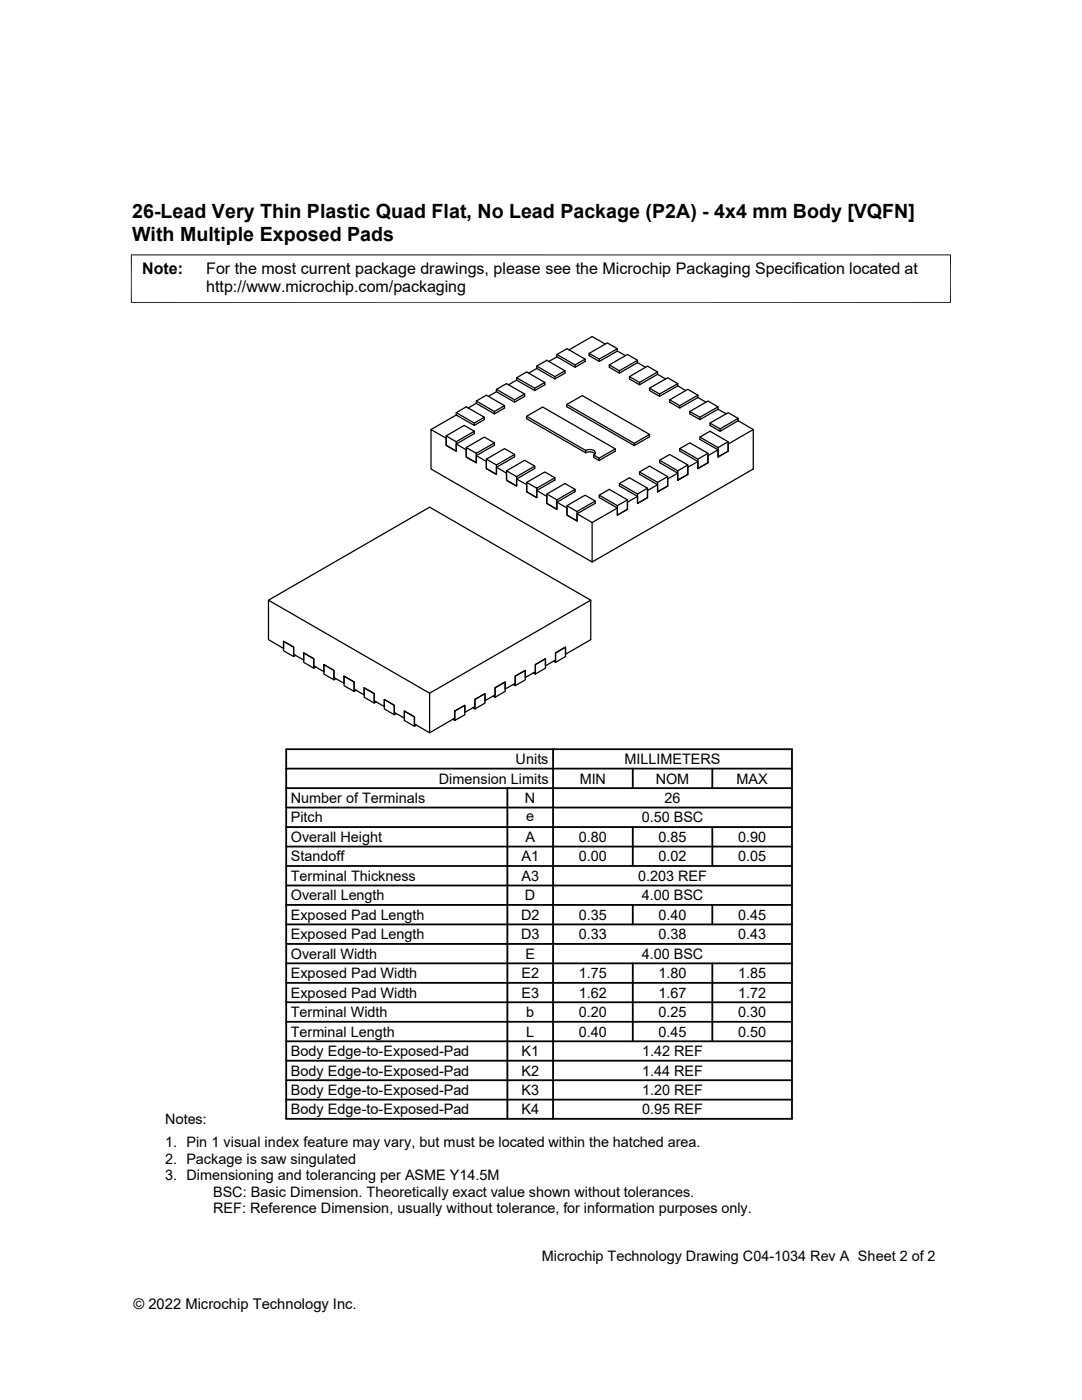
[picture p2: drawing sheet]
<svg xmlns="http://www.w3.org/2000/svg" width="216mm" height="279mm" viewBox="0 0 216 279" stroke-linecap="round" stroke-linejoin="round" font-family="sans-serif">
<defs><g id="words">
<g font-size="3.9">
<text x="26.4" y="43.5">26-Lead Very Thin Plastic Quad Flat, No Lead Package (P2A) - 4x4 mm Body [VQFN]</text>
<text x="26.4" y="48">With Multiple Exposed Pads</text>
</g>
<g font-size="3.2">
<text x="28.4" y="54.6">Note:</text>
<text x="41.1" y="58.3">http://www.microchip.com/packaging</text>
<text x="41.1" y="54.6">For the most current package drawings, please see the Microchip Packaging Specification located at</text>
</g>
<g font-size="2.9">
<text x="102.9" y="152.5">Units</text>
<text x="124.6" y="152.5">MILLIMETERS</text>
<text x="58" y="160.3">Number of Terminals</text>
<text x="87.6" y="156.4">Dimension Limits</text>
<text x="104.8" y="160.3">N</text>
<text x="115.7" y="156.4">MIN</text>
<text x="130.8" y="156.4">NOM</text>
<text x="132.6" y="160.3">26</text>
<text x="147" y="156.4">MAX</text>
<text x="58" y="164.1">Pitch</text>
<text x="105" y="163.9">e</text>
<text x="128" y="164.1">0.50 BSC</text>
<text x="58" y="168">Overall Height</text>
<text x="58" y="171.9">Standoff</text>
<text x="104.1" y="171.9">A1</text>
<text x="104.8" y="168">A</text>
<text x="115.5" y="168">0.80</text>
<text x="115.5" y="171.9">0.00</text>
<text x="131.4" y="168">0.85</text>
<text x="131.4" y="171.9">0.02</text>
<text x="147.3" y="168">0.90</text>
<text x="147.3" y="171.9">0.05</text>
<text x="58" y="175.8">Terminal Thickness</text>
<text x="58" y="179.7">Overall Length</text>
<text x="104.1" y="175.8">A3</text>
<text x="104.8" y="179.7">D</text>
<text x="127.3" y="175.8">0.203 REF</text>
<text x="128" y="179.7">4.00 BSC</text>
<text x="58" y="183.6">Exposed Pad Length</text>
<text x="104" y="183.6">D2</text>
<text x="115.5" y="183.6">0.35</text>
<text x="131.4" y="183.6">0.40</text>
<text x="147.3" y="183.6">0.45</text>
<text x="58" y="191.3">Overall Width</text>
<text x="58" y="187.5">Exposed Pad Length</text>
<text x="104" y="187.5">D3</text>
<text x="104.8" y="191.3">E</text>
<text x="115.5" y="187.5">0.33</text>
<text x="128" y="191.3">4.00 BSC</text>
<text x="131.4" y="187.5">0.38</text>
<text x="147.3" y="187.5">0.43</text>
<text x="58" y="195.2">Exposed Pad Width</text>
<text x="104" y="195.2">E2</text>
<text x="115.5" y="195.2">1.75</text>
<text x="131.4" y="195.2">1.80</text>
<text x="147.3" y="195.2">1.85</text>
<text x="58" y="203">Terminal Width</text>
<text x="58" y="199.1">Exposed Pad Width</text>
<text x="104" y="199.1">E3</text>
<text x="105" y="203">b</text>
<text x="115.5" y="203">0.20</text>
<text x="115.5" y="199.1">1.62</text>
<text x="131.4" y="199.1">1.67</text>
<text x="131.4" y="203">0.25</text>
<text x="147.3" y="199.1">1.72</text>
<text x="147.3" y="203">0.30</text>
<text x="58" y="206.9">Terminal Length</text>
<text x="105" y="206.9">L</text>
<text x="115.5" y="206.9">0.40</text>
<text x="131.4" y="206.9">0.45</text>
<text x="147.3" y="206.9">0.50</text>
<text x="58" y="214.7">Body Edge-to-Exposed-Pad</text>
<text x="58" y="210.8">Body Edge-to-Exposed-Pad</text>
<text x="104" y="210.8">K1</text>
<text x="104" y="214.7">K2</text>
<text x="128.1" y="210.8">1.42 REF</text>
<text x="128.1" y="214.7">1.44 REF</text>
<text x="58" y="218.5">Body Edge-to-Exposed-Pad</text>
<text x="104" y="218.5">K3</text>
<text x="128.1" y="218.5">1.20 REF</text>
<text x="32.9" y="224.3">Notes:</text>
<text x="58" y="222.4">Body Edge-to-Exposed-Pad</text>
<text x="104" y="222.4">K4</text>
<text x="128.1" y="222.4">0.95 REF</text>
<text x="32.9" y="228.9">1. Pin 1 visual index feature may vary, but must be located within the hatched area.</text>
<text x="32.9" y="232.2">2. Package is saw singulated</text>
<text x="32.9" y="235.5">3. Dimensioning and tolerancing per ASME Y14.5M</text>
<text x="42.5" y="238.8">BSC: Basic Dimension. Theoretically exact value shown without tolerances.</text>
<text x="42.5" y="242.2">REF: Reference Dimension, usually without tolerance, for information purposes only.</text>
<text x="108.1" y="251.7">Microchip Technology Drawing C04-1034 Rev A Sheet 2 of 2</text>
<text x="26.6" y="261.3">© 2022 Microchip Technology Inc.</text>
</g>
</g></defs>
<g fill="none" stroke="#000" stroke-width=".25">
<path d="M99.1 77.7l3.6 2.1v.5M99.1 78.2v-.5l2-1.1 3.6 2M99.1 78.2l-1.6 .9M99.1 78.2l3.6 2.1 2-1.2v-.5l-2 1.2M103.1 75.4l3.6 2.1v.4M103.1 75.9l-1.6 .9M103.1 75.9v-.5l2-1.2 3.6 2.1M103.1 75.9l3.6 2 2-1.1v-.5l-2 1.2M107.1 73.1l3.6 2.1v.4M107.1 73.5v-.4l2-1.2 3.6 2.1M107.1 73.5l-1.6 1M107.1 73.5l3.6 2.1 2-1.1v-.5l-2 1.2"/>
<path d="M111.1 70.7l3.6 2.1v.5M111.1 71.2l-1.6 .9M111.1 71.2v-.5l2-1.1 3.7 2.1M111.1 71.2l3.6 2.1 2.1-1.2v-.4l-2.1 1.1M120.8 68.7l-2.6-1.5-4.7 2.6M123.2 70.1v-.5l-3.6 2.1v.4M123.2 69.6l-2-1.2-3.6 2.1M123.2 70.1l-3.6 2-2-1.1v-.5l2 1.2M123.2 70.1l1.6 .9M127.2 72.4v-.5l-3.6 2.1v.5M127.2 71.9l-2-1.2-3.6 2.1M127.2 72.4l-3.6 2.1-2-1.2v-.5l2 1.2"/>
<path d="M127.2 72.4l1.6 .9M131.2 74.7v-.5l-3.6 2.1v.5M131.2 74.7l-3.6 2.1-2-1.2v-.4l2 1.1M131.2 74.2l-2-1.1-3.6 2.1M131.2 74.7l1.6 .9M135.2 77v-.4l-3.6 2v.5M135.2 76.6l-2-1.2-3.6 2.1M135.2 77l-3.6 2.1-2-1.2v-.4l2 1.1M135.2 77l1.6 .9M139.3 79.3l-3.7 2.1-2-1.1v-.5l2 1.2M139.3 79.3v-.4l-3.7 2.1v.4M139.3 79.3l1.6 1"/>
<path d="M139.3 78.9l-2.1-1.2-3.6 2.1M91 82.4l3.6 2v.5M91 82.8v-.4l2-1.2 3.6 2.1M91 82.8l-5 2.9M91 82.8l3.6 2.1 2-1.2v-.4l-2 1.1M91 88.6l2 1.2v1.4l2 1.2v-1.5l3.7-2v-.5l-3.7 2.1v1.9l-2-1.2v-1.9l2 1.2M91 88.2l-2-1.2v1.9l2 1.1v-1.8l3.6-2.1v.4l-3.6 2.1v1.4l-2-1.1v-1.4l-3-1.8v7.9l32.2 18.6v-7.9l-3.1-1.8M94.6 86.1l-2-1.2-3.6 2.1M95 80l3.7 2.1v.5M95 80.5l-1.6 .9M95 80.5v-.5l2-1.1 3.7 2.1M95 90.9l2 1.2v1.4l2.1 1.2v-1.4l3.6-2.1v-.5l-3.6 2.1v1.9l-2.1-1.2v-1.9l2.1 1.2"/>
<path d="M95 80.5l3.7 2.1 2-1.2v-.4l-2 1.1M98.7 88.4l-2.1-1.2-3.6 2.1M99.1 93.3l2 1.1v1.4l2 1.2v-1.4l3.6-2.1v-.5l-3.6 2.1v1.9l-2-1.2v-1.8l2 1.1M102.7 90.7l-2-1.2-3.7 2.1M103.1 95.6l2 1.1v1.4l2 1.2v-1.4l3.6-2.1v-.4l-3.6 2v1.9l-2-1.2v-1.8l2 1.1M105.1 83.1l11.8 6.8M106.7 93l-2-1.1-3.6 2.1M107.1 97.9l2 1.2v1.4l2 1.1v-1.4l3.6-2.1v-.4l-3.6 2.1v1.8l-2-1.1v-1.9l2 1.2M110.7 95.4l-2-1.2-3.6 2.1M113.1 80.7l13.5 7.8M113.1 80.7l3.1-1.7 13.4 7.7v.5l-3 1.7-13.5-7.7zM114.7 97.7l-2-1.2-3.6 2.1"/>
<path d="M116.9 89.9v.5M116.9 90.4a1.6 1.6 0 0 1 1.8 .2M116.9 89.9a1.17 1.17 0 0 1 1.9 .6l-.4 .3M118.8 100l-2-1.2-3.7 2.1M119.5 91.4l3.3-1.8v.4l-3.3 1.9-1-.6v-.5l1 .6v.5M119.6 98.8l3.6 2.1v1.9M119.6 98.8l2-1.1 3.6 2.1v1.8l-2 1.2v-1.4l-3.6-2.1zM122.8 89.6l-14.5-8.4-3.2 1.9v.4l11.8 6.9M123.6 96.5l3.6 2.1v1.9M123.6 96.5l2-1.1 3.6 2v1.9l-2 1.2v-1.4l-3.6-2.1zM125.2 99.8l-2 1.1M127.2 99.1l-2 1.1v1.4l-2 1.2"/>
<path d="M127.6 94.2l3.6 2.1v1.8M127.6 94.2l2-1.2 3.6 2.1v1.9l-2 1.1v-1.4l-3.6-2zM129.2 97.4l-2 1.2M129.6 86.7l-3 1.8v.4M131.2 96.7l-2 1.2v1.4l-2 1.2M131.6 91.9l3.6 2.1v1.8l2-1.1v-1.9l-3.6-2.1-2 1.2v.4l3.6 2.1v1.4l2-1.1v-1.4l2.1-1.2M133.2 95.1l-2 1.2M135.2 94.4l-2 1.2v1.4l-2 1.1M135.6 89.5l3.7 2.1v1.9M135.6 89.5l2-1.1 3.7 2.1v1.9l-2 1.1v-1.4l-3.7-2.1zM137.2 92.8l-2 1.2M141.3 90.5l-2 1.1"/>
<path d="M143.3 81.7v-.5l-3.6 2.1v.4M143.3 81.2l-2-1.2-3.7 2.1M143.3 89.8l-2 1.1v1.5l-2 1.1M143.3 81.7l-3.6 2-2.1-1.1v-.5l2.1 1.2M143.3 81.7l1.6 .9M145.3 88.2l-2 1.1M147.3 84l-3.6 2.1-2-1.2v-.5l2 1.2M147.3 84v-.5l-3.6 2.1v.5M147.3 84l3 1.7v7.9l-32.1 18.6M147.3 83.5l-2-1.1-3.6 2M150.3 85.7l-5 2.9v1.4l-2 1.2v-1.4l-3.6-2.1v-.5l2-1.1 3.6 2.1v1.8l-2 1.2v-1.9l-3.6-2.1M53.6 119.8l32.1 18.5v7.9l-3-1.7v-1.4l-2-1.2v1.4l-2-1.1v-1.4l-2-1.2v1.4l-2-1.2v-1.4l-2-1.1v1.4l-2-1.2v-1.4l-2.1-1.2v1.5l-2-1.2v-1.4l-2-1.2v1.4l-2-1.1v-1.4l-2-1.2v1.4l-2-1.1v-1.5l-2-1.1v1.4l-3-1.7z"/>
<path d="M53.6 119.8l32.1-18.6 32.2 18.6v7.9l-5.1 2.9v-1.5l-2 1.2v1.4l-2 1.2v-1.4l-2 1.1v1.4l-2 1.2v-1.4l-2 1.1v1.5l-2 1.1v-1.4l-2 1.2v1.4l-2 1.1v-1.4l-2 1.2v1.4l-2 1.2v-1.4l-2.1 1.1v1.4l-5 2.9M111.1 100.2l2 1.2v1.4l2 1.2v-1.5l3.7-2v-.5l-3.7 2.1v1.9l-2-1.2v-1.9l2 1.2M117.9 119.8l-32.2 18.5M123.2 101.4l-5 2.9M56.6 128l2 1.1v1.9l-2-1.1zM59 130.8l-.4 .2M60.6 130.3l2 1.2v1.8l-2-1.1zM63 133.1l-.4 .2M64.6 132.6l2 1.2v1.9l-2-1.2zM67 135.4l-.4 .3M68.6 134.9l2.1 1.2v1.9l-2.1-1.2zM71.1 137.8l-.4 .2"/>
<path d="M72.7 137.3l2 1.1v1.9l-2-1.2zM76.7 139.6l2 1.2v1.8l-2-1.1zM98.4 138.9l.4 .2v-1.8l2-1.2v1.9l-2 1.1M102.4 136.6l.4 .2v-1.9l2-1.1v1.9l-2 1.1M106.4 134.3l.4 .2v-1.9l2-1.1v1.8l-2 1.2M110.4 132l.4 .2v-1.9l2-1.2v1.9l-2 1.2M75.1 140.1l-.4 .2M79.1 142.4l-.4 .2M80.7 141.9l2 1.2v1.8l-2-1.1zM83.1 144.7l-.4 .2M90.3 143.6l.4 .2v-1.9l2.1-1.1v1.8l-2.1 1.2M94.4 141.2l.4 .3v-1.9l2-1.2v1.9l-2 1.2"/>
</g>
<path d="M26.1 50.9h163.7M26.2 50.8v9.7M189.7 50.8v9.7M26.1 60.4h163.7" fill="none" stroke="#000" stroke-width=".2"/>
<g fill="none" stroke="#000" stroke-width=".36">
<path d="M57.1 157.3h100.9M57.1 153.4h100.9M57.1 149.5h100.9v73.8h-100.9zM101.2 157.3v66M110.4 149.5v73.8M126.3 153.4v3.9M142.1 153.4v3.9M57.1 169h100.9M57.1 165.1h100.9M57.1 161.2h100.9M57.1 176.7h100.9M57.1 172.8h100.9"/>
<path d="M126.3 165.1v7.7M142.1 165.1v7.7M57.1 180.6h100.9M57.1 192.3h100.9M57.1 184.5h100.9M57.1 196.2h100.9M57.1 188.4h100.9M126.3 180.6v3.9M126.3 192.3v15.5M142.1 180.6v3.9M142.1 192.3v15.5M57.1 203.9h100.9"/>
<path d="M57.1 211.7h100.9M57.1 207.8h100.9M57.1 200h100.9M57.1 215.6h100.9M57.1 219.5h100.9"/>
</g>
<use href="#words"/>
</svg>
